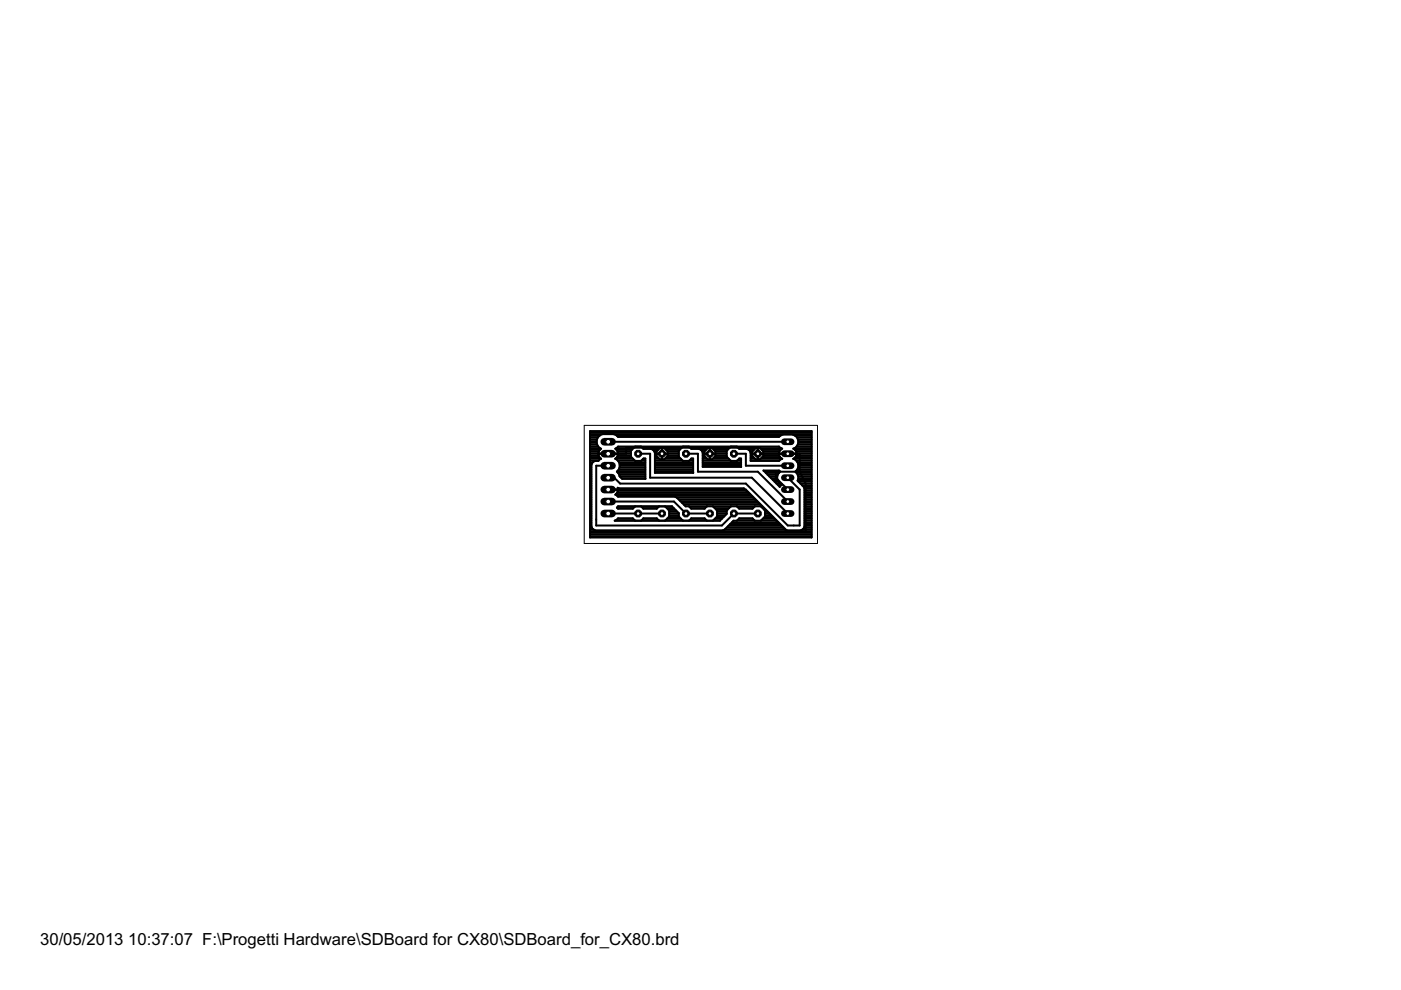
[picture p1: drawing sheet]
<svg xmlns="http://www.w3.org/2000/svg" width="297mm" height="210mm" viewBox="0 0 297 210" stroke-linecap="round" stroke-linejoin="round" font-family="sans-serif">
<defs><g id="words">
<g font-size="4">
<text x="8.5" y="200.4">30/05/2013</text>
<text x="27.2" y="200.4">10:37:07 F:\Progetti Hardware\SDBoard for CX80\SDBoard_for_CX80.brd</text>
</g>
</g></defs>
<g fill="none" stroke="#000" stroke-width=".42">
<path d="M125.1 94.7h1.7M125.1 96.1h3.8l-2 .1v.3M125.1 95h2.1M125.1 91.4h47v22.6h-47zM125.1 92h47M125.1 99.9h.3M125.1 99.5h.3M125.1 99.1h.3M125.1 98.8h.3M125.1 98.4h.4M125.1 98h.6M125.1 97.6h1.8"/>
<path d="M125.1 97.3h2.3M125.1 96.9h2M125.1 96.5h1.8M125.1 95.8h1.8M125.1 95.4h2M125.1 94.3h1.5M125.1 93.9h1.4M125.1 93.5h1.4M125.1 93.2h1.5M125.1 92.8h1.6M125.1 92.4h2M125.1 91.7h47"/>
<path d="M126.7 92.8a1.67 1.67 0 0 0 .5 2.2M126.9 96.5l.5 .8M127.2 95l.2 .1-.4 .4-.1 .6M127.4 97.3l-.5 .4a1.13 1.13 0 0 0-1.5 .8v13.1l.1 .4 .7 .4h27.1l.3-.1 1.9-1.9h.7l.5-.5h2.8l.5 .5h1.3l.9-.9v-1.3l-.9-.8h-1.3l-.5 .5h-2.8l-.5-.5h-1.2l-.9 .8v.8l-1.5 1.4h-22.3l.7-.5h3.2l.5 .5M127.8 92l-.6 .3-.5 .5M128.9 96.2h3.9v-1.3h27.9v2.5M128.9 98.7h-2.5v12.7h26.7l2.5-2.5h5.1M128.9 93.7h38.1M130.1 92l.6 .3 .3 .3h34.2l.2-.2M130.5 97.3a1.61 1.61 0 0 1 .3 2.7l.3 .4 .3 .6M130.5 97.3h3.7M130.7 95l.3-.3h34.2l.6 .4-.6 .7"/>
<path d="M130.7 95l-.2 .1 .3 .4 .2 .6M130.7 95h3.6M130.7 95.4h3.2M130.8 92.4h34.6M130.8 96.9h3M130.9 99.9h5.9M131 97.6h3.6M131 95.8h2.8M131 96.5h2.8M131 96.5l-.5 .8M131.2 99.5h5.6M131.2 98h5.6"/>
<path d="M131.3 99.1h5.5M131.4 98.8h5.4M131.4 98.4h5.4M133.8 96.1h-4.8l2 .1v.3M134.7 94.7l-.9 .9v1.2l.9 .9h1.2l.5-.5h.4v4.3h-4.9l-.5-.5M135.3 96.2h2.5v5.1h21.6l7.6 7.6M135.9 94.7l.5 .5h1.6l.7 .4 .2 .4v4.3h8.1v-3.1h-.4l-.5 .5h-1.3l-.9-.9v-1.2l.9-.9M136 97.6h.8M136.3 95h8.2M136.4 97.3h.4M138.5 95.4h1M138.7 95.8h.5"/>
<path d="M138.9 96.1h.3M138.9 99.9h8.1M138.9 99.5h8.1M138.9 99.1h8.1M138.9 98.8h8.1M138.9 98.4h8.1M138.9 98h8.1M138.9 97.6h5.8M138.9 97.3h.9M138.9 96.9h.5M138.9 96.5h.3M139.2 96.2h2.3"/>
<path d="M139.9 95l-.7 .7v1l.7 .7h.9l.7-.7v-1l-.7-.7M140.4 94.9v2.5M140.4 96.1h.1M140.4 97.3h.1M140.4 96.9h.1M140.4 96.5h.1M140.4 95.8h.1M140.4 95.4h.1M140.9 97.3h3.5M141.2 95.4h2.9M141.3 96.9h2.7M141.5 96.1h2.4"/>
<path d="M141.5 96.5h2.4M141.5 95.8h2.4M145.4 96.2h2.6v3.8h12.7l6.3 6.3M146.1 94.7l.5 .5h1.6l.6 .4 .2 .4v3h8.1v-1.8h-.4l-.5 .5h-1.2l-.9-.9v-1.2l.9-.9M146.2 97.6h.8M146.4 95h8.2M146.5 97.3h.5M148.6 95.4h1.1M148.9 95.8h.5M149 96.1h.4M149 98.8h8.1M149 98.4h8.1"/>
<path d="M149 98h8.1M149 97.6h5.9M149 97.3h.9M149 96.9h.6M149 96.5h.4M149.4 96.2h2.3M150 95l-.6 .7v1l.6 .7h1l.7-.7v-1l-.7-.7M150.5 94.9v2.5M150.5 96.1h.1M150.5 97.3h.1M150.5 96.9h.1M150.5 96.5h.1"/>
<path d="M150.5 95.8h.1M150.5 95.4h.1M151.1 97.3h3.4M151.4 95.4h2.8M151.5 96.9h2.6M151.7 96.1h2.4M151.7 96.5h2.4M151.7 95.8h2.4M155.6 96.2h2.5v2.5h8.9M156.2 94.7l.5 .5h1.6l.7 .4 .2 .4v1.7h6l.6-.4M156.3 97.6h.8M156.6 95h9"/>
<path d="M156.7 97.3h.4M158.8 95.4h1M159 95.8h.5M159.2 96.1h.3M159.2 97.6h6M159.2 97.3h.9M159.2 96.9h.5M159.2 96.5h.3M159.5 96.2h10v3.8M160.2 95l-.7 .7v1l.7 .7h1l.6-.7v-1l-.6-.7M160.7 96.1h.1M160.7 97.3h.1"/>
<path d="M160.7 96.9h.1M160.7 96.5h.1M160.7 95.8h.1M160.7 95.4h.1M161.2 97.3h4.6M161.5 95.4h4M161.6 96.9h3.8M161.8 96.1h3.3M161.8 96.5h3.4M161.8 95.8h3.4M162 99.9h3.3M165.2 95.8a1.18 1.18 0 0 0 .6 1.5"/>
<path d="M165.4 92.4l.6-.3h2a1.54 1.54 0 0 1 1.3 1.5 1.54 1.54 0 0 1-1.1 1.5l.6 .7M167 96.2h.1M168.2 97.3a1.53 1.53 0 0 1 1.1 1.2 1.53 1.53 0 0 1-.7 1.5 1.45 1.45 0 0 1 .5 1.9l1.3 1.3M168.2 97.3h3.9M168.4 95h3.7M168.6 95.4h3.5M168.6 92.4h3.5M168.7 96.9h3.4M168.7 99.9h3.4M168.8 97.6h3.3M168.8 95.8a1.18 1.18 0 0 1-.6 1.5M168.8 95.8h3.3"/>
<path d="M168.8 96.5h3.3M168.9 94.7h3.2M168.9 96.1h3.2M169 92.8h3.1M169.1 99.5h3M169.1 98h3M169.1 94.3h3M169.2 93.2h2.9M169.2 99.1h2.9M169.2 98.4h2.9M169.2 98.8h2.9M169.2 93.9h2.9"/>
<path d="M169.2 93.5h2.9M125.1 100.3h.3M125.1 113.7h47M125.1 113.4h47M125.1 113h47M125.1 112.6h47M125.1 112.2h.7M125.1 111.9h.4M125.1 111.5h.3M125.1 111.1h.3M125.1 110.7h.3M125.1 110.4h.3"/>
<path d="M125.1 110h.3M125.1 109.6h.3M125.1 109.2h.3M125.1 108.9h.3M125.1 108.5h.3M125.1 108.1h.3M125.1 107.7h.3M125.1 107.4h.3M125.1 107h.3M125.1 106.6h.3M125.1 106.3h.3M125.1 105.9h.3"/>
<path d="M125.1 105.5h.3M125.1 105.1h.3M125.1 104.8h.3M125.1 104.4h.3M125.1 104h.3M125.1 103.6h.3M125.1 103.3h.3M125.1 102.9h.3M125.1 102.5h.3M125.1 102.1h.3M125.1 101.8h.3M125.1 101.4h.3"/>
<path d="M125.1 101h.3M125.1 100.6h.3M128.9 101.3h1.3l1.3 1.2h26.6l8.9 8.9h2.5v-7.6l-2.5-2.5M128.9 108.9h11.5M128.9 106.3h14l2.5 2.6h5.1M129 103.8l2 .1M130.4 110.4h4.2M130.6 104.8h28.3M130.8 105.1h28.5M130.9 104.4h27.6M130.9 107.7h3.4M130.9 110h3.3"/>
<path d="M131 104h27.2M131 103.9h.1M131 103.9l-.2 .6-.3 .4 .5 .4h12.1l.4 .2M131 107.4h3.6M131 103.6h26.8M131 100.3h5.8M131.3 100.6h5.5M131.4 101h5.4M131.8 101.4h5M134.7 107.4l-.5 .5h-3.2l-.2-.3 .2-.2h11.5l1.4 1.4v.7l.9 .9M135.9 110.4l.5-.5h2.8l.5 .5M135.9 107.4l.5 .5h2.8l.5-.5"/>
<path d="M135.9 107.4h3.8M136 110.4h3.7M136.3 107.7h3M136.3 110h3M141 107.4l.9 .8v1.3l-.9 .9M141 107.4h1.5M141 110.4h3.8M141.4 107.7h1.5M141.4 110h3M141.8 108.1h1.4M141.8 109.6h2.2M141.9 109.2h2"/>
<path d="M141.9 108.9h2M141.9 108.5h1.7M143.5 105.5l1.9 1.9h.7l.5 .5h2.8l.5-.5h1.3l.8 .8v1.3l-.8 .9M143.5 105.5h16.2M143.9 105.9h16.1M144.3 106.3h16.1M144.6 106.6h16.2M145 107h16.2M146.1 110.4l.5-.5h2.8l.5 .5M146.1 107.4h3.8M146.1 110.4h3.7M146.5 107.7h3"/>
<path d="M146.5 110h3M151.2 107.4h3.8M151.2 110.4h1.5M151.5 107.7h3.1M151.6 110h1.5M151.9 108.1h2.3M151.9 109.6h1.5M152 109.2h1.8M152 108.9h2.1M152 108.5h2.1M153.7 112.2h12.7M154.1 111.9h11.9"/>
<path d="M154.4 111.5h11.3M154.8 111.1h10.5M155.2 110.7h9.7M156.2 107.4h3.8M156.3 110.4h3.7M156.6 107.7h3.1M156.6 110h3M161.3 107.4h.2M161.3 110.4h3.2M161.7 107.7h.2M161.7 110h2.4M162.1 108.1h.2"/>
<path d="M162.1 109.6h1.7M162.2 109.2h1.2M162.2 108.9h.8M162.2 108.5h.4M162.4 100.3h2.8M162.8 100.6h2.1M163.1 101h1.7M163.5 101.4h1.3M163.9 101.8h1M164.2 102.1h.8M164.6 102.5h.8M165 102.9h.6"/>
<path d="M165 102.1a1.52 1.52 0 0 1 .4-2.1l-.2-.2h-3.3l3.4 3.4M165 102.1l.4 .5 .4 .1-.5 .5M165.3 103.2h.1M168.9 100.3h3.2M169.1 100.6h3M169.2 101.8h2.9M169.2 101.4h2.9M169.2 101h2.9M169.3 102.1h2.8M169.5 100h-5v1.3l2.5 2.5M169.5 100l1.3 2.5v10.2h-3.8l-8.9-8.9h-29.2M169.7 102.5h2.4"/>
<path d="M170.1 102.9h2M170.2 112.2h1.9M170.4 103.2l.2 .4M170.4 103.3h1.7M170.5 111.9h1.6M170.6 103.6v8l-.5 .7-.3 .1h-3l-.4-.1-8.7-8.8h-26.4l-.3-.1v.4M170.6 111.5h1.5M170.6 111.1h1.5M170.6 110.7h1.5M170.6 110.4h1.5M170.6 110h1.5M170.6 109.6h1.5"/>
<path d="M170.6 109.2h1.5M170.6 108.9h1.5M170.6 108.5h1.5M170.6 108.1h1.5M170.6 107.7h1.5M170.6 107.4h1.5M170.6 107h1.5M170.6 106.6h1.5M170.6 106.3h1.5M170.6 105.9h1.5M170.6 105.5h1.5M170.6 105.1h1.5"/>
<path d="M170.6 104.8h1.5M170.6 104.4h1.5M170.6 104h1.5M170.6 103.6h1.5"/>
</g>
<path d="M166.3 108.9h1.4" fill="none" stroke="#000" stroke-width="1.4"/>
<circle cx="167" cy="108.9" r=".4" fill="#fff" stroke="#000" stroke-width=".21"/>
<path d="M166.3 106.3h1.4" fill="none" stroke="#000" stroke-width="1.4"/>
<circle cx="167" cy="106.3" r=".4" fill="#fff" stroke="#000" stroke-width=".21"/>
<path d="M166.3 103.8h1.4" fill="none" stroke="#000" stroke-width="1.4"/>
<circle cx="167" cy="103.8" r=".4" fill="#fff" stroke="#000" stroke-width=".21"/>
<path d="M166.3 101.3h1.4" fill="none" stroke="#000" stroke-width="1.4"/>
<circle cx="167" cy="101.3" r=".4" fill="#fff" stroke="#000" stroke-width=".21"/>
<path d="M166.3 98.7h1.4" fill="none" stroke="#000" stroke-width="1.4"/>
<circle cx="167" cy="98.7" r=".4" fill="#fff" stroke="#000" stroke-width=".21"/>
<path d="M166.3 96.2h1.4" fill="none" stroke="#000" stroke-width="1.4"/>
<circle cx="167" cy="96.2" r=".4" fill="#fff" stroke="#000" stroke-width=".21"/>
<path d="M166.3 93.7h1.4" fill="none" stroke="#000" stroke-width="1.4"/>
<circle cx="167" cy="93.7" r=".4" fill="#fff" stroke="#000" stroke-width=".21"/>
<circle cx="135.3" cy="96.2" r=".78" fill="#000" stroke="#000" stroke-width=".21"/>
<circle cx="135.3" cy="96.2" r=".4" fill="#fff" stroke="#000" stroke-width=".21"/>
<circle cx="135.3" cy="108.9" r=".78" fill="#000" stroke="#000" stroke-width=".21"/>
<circle cx="135.3" cy="108.9" r=".4" fill="#fff" stroke="#000" stroke-width=".21"/>
<circle cx="140.4" cy="108.9" r=".78" fill="#000" stroke="#000" stroke-width=".21"/>
<circle cx="140.4" cy="108.9" r=".4" fill="#fff" stroke="#000" stroke-width=".21"/>
<circle cx="140.4" cy="96.2" r=".78" fill="#000" stroke="#000" stroke-width=".21"/>
<circle cx="140.4" cy="96.2" r=".4" fill="#fff" stroke="#000" stroke-width=".21"/>
<circle cx="145.4" cy="108.9" r=".78" fill="#000" stroke="#000" stroke-width=".21"/>
<circle cx="145.4" cy="108.9" r=".4" fill="#fff" stroke="#000" stroke-width=".21"/>
<circle cx="145.4" cy="96.2" r=".78" fill="#000" stroke="#000" stroke-width=".21"/>
<circle cx="145.4" cy="96.2" r=".4" fill="#fff" stroke="#000" stroke-width=".21"/>
<circle cx="150.5" cy="96.2" r=".78" fill="#000" stroke="#000" stroke-width=".21"/>
<circle cx="150.5" cy="96.2" r=".4" fill="#fff" stroke="#000" stroke-width=".21"/>
<circle cx="150.5" cy="108.9" r=".78" fill="#000" stroke="#000" stroke-width=".21"/>
<circle cx="150.5" cy="108.9" r=".4" fill="#fff" stroke="#000" stroke-width=".21"/>
<circle cx="155.6" cy="96.2" r=".78" fill="#000" stroke="#000" stroke-width=".21"/>
<circle cx="155.6" cy="96.2" r=".4" fill="#fff" stroke="#000" stroke-width=".21"/>
<circle cx="155.6" cy="108.9" r=".78" fill="#000" stroke="#000" stroke-width=".21"/>
<circle cx="155.6" cy="108.9" r=".4" fill="#fff" stroke="#000" stroke-width=".21"/>
<circle cx="160.7" cy="108.9" r=".78" fill="#000" stroke="#000" stroke-width=".21"/>
<circle cx="160.7" cy="108.9" r=".4" fill="#fff" stroke="#000" stroke-width=".21"/>
<circle cx="160.7" cy="96.2" r=".78" fill="#000" stroke="#000" stroke-width=".21"/>
<circle cx="160.7" cy="96.2" r=".4" fill="#fff" stroke="#000" stroke-width=".21"/>
<path d="M128.1 108.9h1.7" fill="none" stroke="#000" stroke-width="1.6"/>
<circle cx="128.9" cy="108.9" r=".51" fill="#fff" stroke="#000" stroke-width=".21"/>
<path d="M128.1 106.3h1.7" fill="none" stroke="#000" stroke-width="1.6"/>
<circle cx="128.9" cy="106.3" r=".51" fill="#fff" stroke="#000" stroke-width=".21"/>
<path d="M128.1 103.8h1.7" fill="none" stroke="#000" stroke-width="1.6"/>
<circle cx="128.9" cy="103.8" r=".51" fill="#fff" stroke="#000" stroke-width=".21"/>
<path d="M128.1 101.3h1.7" fill="none" stroke="#000" stroke-width="1.6"/>
<circle cx="128.9" cy="101.3" r=".51" fill="#fff" stroke="#000" stroke-width=".21"/>
<path d="M128.1 98.7h1.7" fill="none" stroke="#000" stroke-width="1.6"/>
<circle cx="128.9" cy="98.7" r=".51" fill="#fff" stroke="#000" stroke-width=".21"/>
<path d="M128.1 96.2h1.7" fill="none" stroke="#000" stroke-width="1.6"/>
<circle cx="128.9" cy="96.2" r=".51" fill="#fff" stroke="#000" stroke-width=".21"/>
<path d="M128.1 93.7h1.7" fill="none" stroke="#000" stroke-width="1.6"/>
<circle cx="128.9" cy="93.7" r=".51" fill="#fff" stroke="#000" stroke-width=".21"/>
<path d="M123.9 90.2h49.4v25h-49.4z" fill="none" stroke="#000" stroke-width=".21"/>
<use href="#words"/>
</svg>
